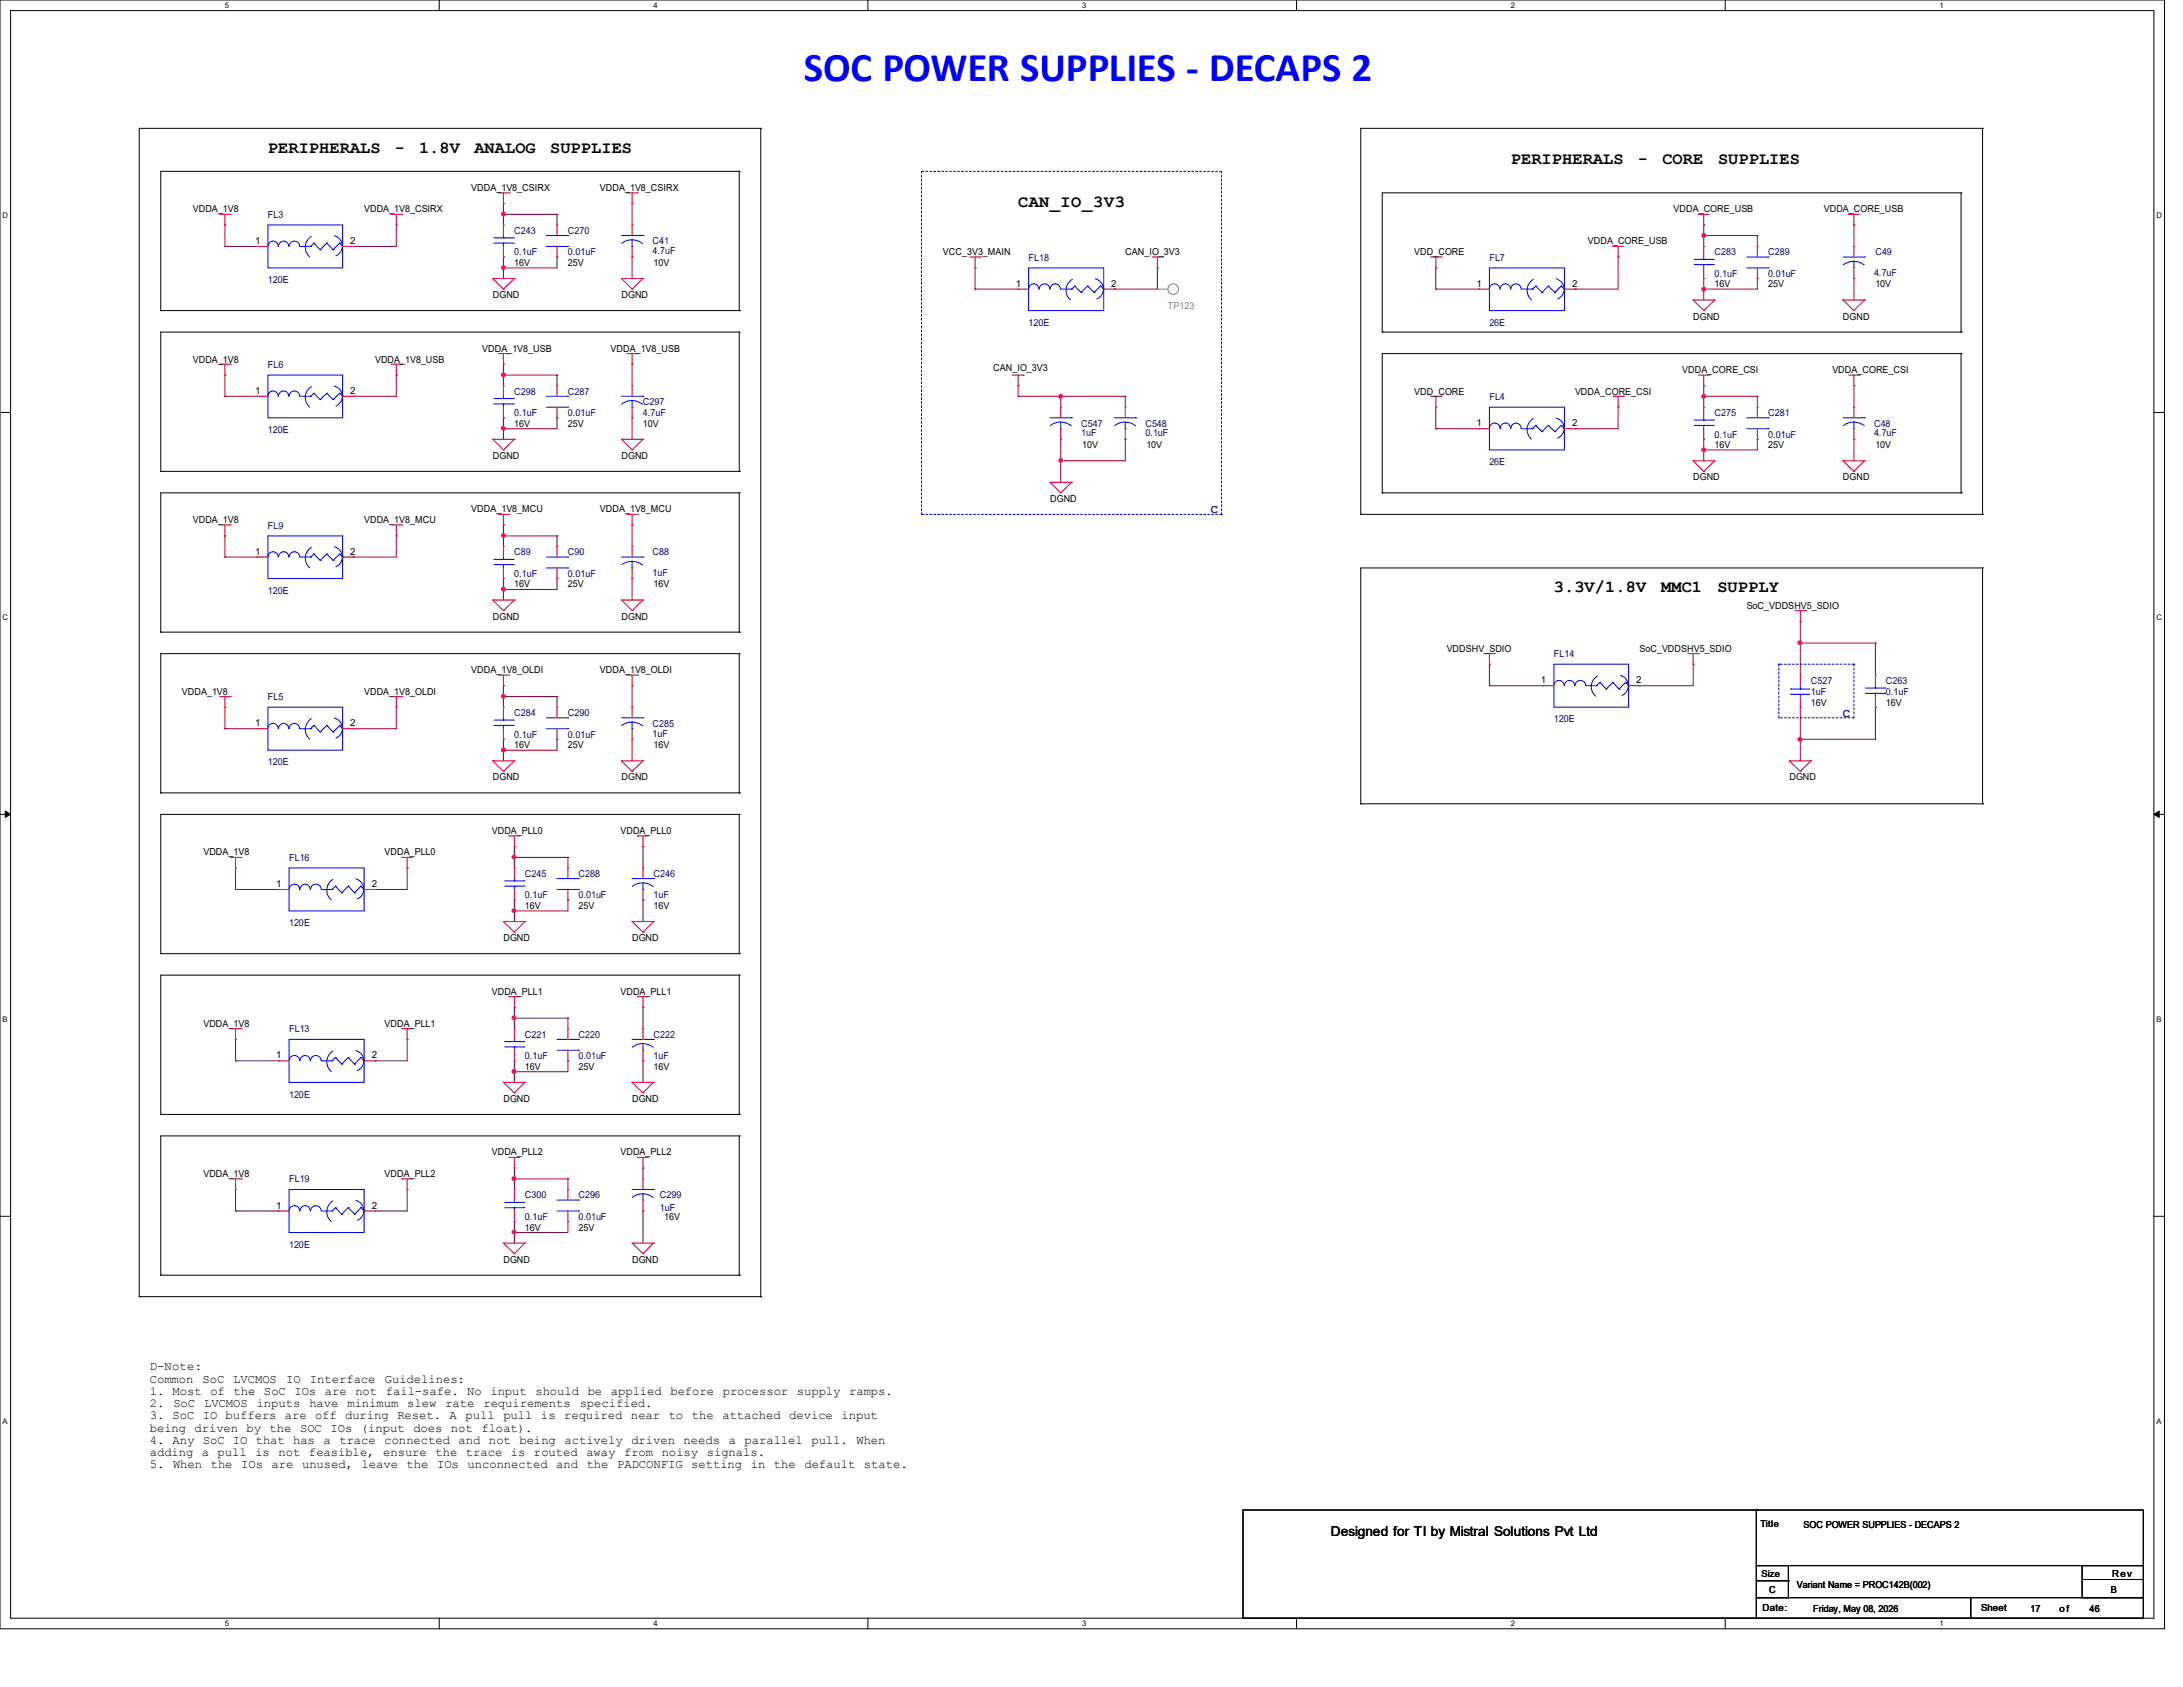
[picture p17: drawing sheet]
<svg xmlns="http://www.w3.org/2000/svg" width="279mm" height="216mm" viewBox="0 0 279 216" stroke-linecap="round" stroke-linejoin="round" font-family="sans-serif">
<defs><g id="words">
<text font-size="5.2" fill="#00f" x="102.9" y="10.4">SOC POWER SUPPLIES - DECAPS 2</text>
<g font-size="2.2">
<text x="34.3" y="19.6">PERIPHERALS</text>
<text x="50.5" y="19.6">-</text>
<text x="53.7" y="19.6">1.8V</text>
<text x="60.7" y="19.6">ANALOG</text>
<text x="70.4" y="19.6">SUPPLIES</text>
<text x="193.4" y="21">PERIPHERALS</text>
<text x="209.6" y="21">-</text>
<text x="212.8" y="21">CORE</text>
<text x="219.9" y="21">SUPPLIES</text>
<text x="130.3" y="26.5">CAN_IO_3V3</text>
<text x="198.9" y="75.8">3.3V/1.8V</text>
<text x="212.6" y="75.8">MMC1</text>
<text x="219.8" y="75.8">SUPPLY</text>
</g>
<text font-size="1.7" x="170.3" y="196.6">Designed for TI by Mistral Solutions Pvt Ltd</text>
<g font-size="1.6" fill="#0000a0">
<text x="155" y="65.7">C</text>
<text x="235.9" y="91.8">C</text>
</g>
<g font-size="1.6">
<text x="19.2" y="175.4">D-Note:</text>
<text x="19.2" y="177">Common</text>
<text x="19.2" y="178.5">1. Most</text>
<text x="25.9" y="177">SoC</text>
<text x="26.9" y="178.5">of</text>
<text x="29.8" y="177">LVCMOS</text>
<text x="29.9" y="178.5">the SoC IOs</text>
<text x="36.6" y="177">IO</text>
<text x="39.7" y="177">Interface</text>
<text x="41.6" y="178.5">are not fail-safe. No input should</text>
<text x="49.2" y="177">Guidelines:</text>
<text x="75.2" y="178.5">be</text>
<text x="78.2" y="178.5">applied</text>
<text x="85.8" y="178.5">before processor</text>
<text x="102" y="178.5">supply ramps.</text>
<text x="19.2" y="180.1">2.</text>
<text x="19.2" y="181.7">3. SoC IO buffers are off during</text>
<text x="19.2" y="183.2">being driven by the SOC</text>
<text x="19.2" y="184.8">4. Any SoC IO that has</text>
<text x="22.2" y="180.1">SoC</text>
<text x="26.1" y="180.1">LVCMOS</text>
<text x="32.9" y="180.1">inputs</text>
<text x="39.6" y="180.1">have</text>
<text x="41.4" y="184.8">a trace connected and not</text>
<text x="42.3" y="183.2">IOs (input</text>
<text x="44.5" y="180.1">minimum</text>
<text x="50.9" y="181.7">Reset. A</text>
<text x="52.1" y="180.1">slew</text>
<text x="52.9" y="183.2">does not float).</text>
<text x="57" y="180.1">rate</text>
<text x="59.6" y="181.7">pull pull is required near to</text>
<text x="61.9" y="180.1">requirements</text>
<text x="66.5" y="184.8">being</text>
<text x="72.3" y="184.8">actively</text>
<text x="74.2" y="180.1">specified.</text>
<text x="80.8" y="184.8">driven needs a parallel pull. When</text>
<text x="88.6" y="181.7">the attached device</text>
<text x="107.7" y="181.7">input</text>
<text x="19.2" y="186.4">adding a pull</text>
<text x="19.2" y="187.9">5.</text>
<text x="22.1" y="187.9">When the</text>
<text x="30.9" y="187.9">IOs are unused, leave the</text>
<text x="32.7" y="186.4">is</text>
<text x="35.7" y="186.4">not feasible,</text>
<text x="49" y="186.4">ensure the trace is routed</text>
<text x="55.9" y="187.9">IOs</text>
<text x="59.8" y="187.9">unconnected and</text>
<text x="75" y="186.4">away from noisy signals.</text>
<text x="75.1" y="187.9">the</text>
<text x="79" y="187.9">PADCONFIG setting in the default state.</text>
</g>
<g font-size="1.2">
<text x="24.7" y="27.2">VDDA_1V8</text>
<text x="46.6" y="27.2">VDDA_1V8_CSIRX</text>
<text x="60.3" y="24.4">VDDA_1V8_CSIRX</text>
<text x="76.8" y="24.4">VDDA_1V8_CSIRX</text>
<text x="214.2" y="27.2">VDDA_CORE_USB</text>
<text x="233.4" y="27.2">VDDA_CORE_USB</text>
<text x="32.6" y="31.2">1</text>
<text x="44.8" y="31.2">2</text>
<text x="65.8" y="34">16V</text>
<text x="72.7" y="34">25V</text>
<text x="83.6" y="34">10V</text>
<text x="120.7" y="32.7">VCC_3V3_MAIN</text>
<text x="144" y="32.7">CAN_IO_3V3</text>
<text x="181" y="32.7">VDD_CORE</text>
<text x="203.2" y="31.3">VDDA_CORE_USB</text>
<text x="63.1" y="38.1">DGND</text>
<text x="79.5" y="38.1">DGND</text>
<text x="130" y="36.7">1</text>
<text x="142.2" y="36.7">2</text>
<text x="189" y="36.7">1</text>
<text x="201.2" y="36.7">2</text>
<text x="216.7" y="40.9">DGND</text>
<text x="219.5" y="36.8">16V</text>
<text x="226.3" y="36.8">25V</text>
<text x="235.9" y="40.9">DGND</text>
<text x="240" y="36.8">10V</text>
<text x="24.7" y="46.4">VDDA_1V8</text>
<text x="48" y="46.4">VDDA_1V8_USB</text>
<text x="61.7" y="45">VDDA_1V8_USB</text>
<text x="78.1" y="45">VDDA_1V8_USB</text>
<text x="127.1" y="47.5">CAN_IO_3V3</text>
<text x="215.3" y="47.8">VDDA_CORE_CSI</text>
<text x="234.5" y="47.8">VDDA_CORE_CSI</text>
<text x="32.6" y="50.4">1</text>
<text x="44.8" y="50.4">2</text>
<text x="181" y="50.5">VDD_CORE</text>
<text x="201.6" y="50.5">VDDA_CORE_CSI</text>
<text x="63.1" y="58.7">DGND</text>
<text x="65.8" y="54.6">16V</text>
<text x="72.7" y="54.6">25V</text>
<text x="79.5" y="58.7">DGND</text>
<text x="82.3" y="54.6">10V</text>
<text x="138.5" y="57.4">10V</text>
<text x="146.7" y="57.4">10V</text>
<text x="189" y="54.6">1</text>
<text x="201.2" y="54.6">2</text>
<text x="219.5" y="57.4">16V</text>
<text x="226.3" y="57.4">25V</text>
<text x="240" y="57.4">10V</text>
<text x="60.3" y="65.6">VDDA_1V8_MCU</text>
<text x="76.8" y="65.6">VDDA_1V8_MCU</text>
<text x="134.4" y="64.2">DGND</text>
<text x="216.7" y="61.5">DGND</text>
<text x="235.9" y="61.5">DGND</text>
<text x="24.7" y="67">VDDA_1V8</text>
<text x="32.6" y="71">1</text>
<text x="44.8" y="71">2</text>
<text x="46.6" y="67">VDDA_1V8_MCU</text>
<text x="65.8" y="75.2">16V</text>
<text x="72.7" y="75.2">25V</text>
<text x="83.6" y="75.2">16V</text>
<text x="223.6" y="77.9">SoC_VDDSHV5_SDIO</text>
<text x="63.1" y="79.3">DGND</text>
<text x="79.5" y="79.3">DGND</text>
<text x="185.2" y="83.4">VDDSHV_SDIO</text>
<text x="209.8" y="83.4">SoC_VDDSHV5_SDIO</text>
<text x="23.3" y="88.9">VDDA_1V8</text>
<text x="46.6" y="88.9">VDDA_1V8_OLDI</text>
<text x="60.3" y="86.1">VDDA_1V8_OLDI</text>
<text x="76.8" y="86.1">VDDA_1V8_OLDI</text>
<text x="197.2" y="87.5">1</text>
<text x="209.4" y="87.5">2</text>
<text x="32.6" y="93">1</text>
<text x="44.8" y="93">2</text>
<text x="65.8" y="95.8">16V</text>
<text x="72.7" y="95.8">25V</text>
<text x="83.6" y="95.8">16V</text>
<text x="231.8" y="90.3">16V</text>
<text x="241.4" y="90.3">16V</text>
<text x="63.1" y="99.9">DGND</text>
<text x="79.5" y="99.9">DGND</text>
<text x="229" y="99.9">DGND</text>
<text x="62.9" y="106.7">VDDA_PLL0</text>
<text x="79.4" y="106.7">VDDA_PLL0</text>
<text x="26" y="109.5">VDDA_1V8</text>
<text x="35.3" y="113.5">1</text>
<text x="47.6" y="113.5">2</text>
<text x="49.2" y="109.5">VDDA_PLL0</text>
<text x="67.2" y="116.3">16V</text>
<text x="74" y="116.3">25V</text>
<text x="83.6" y="116.3">16V</text>
<text x="64.4" y="120.4">DGND</text>
<text x="80.9" y="120.4">DGND</text>
<text x="26" y="131.4">VDDA_1V8</text>
<text x="49.2" y="131.4">VDDA_PLL1</text>
<text x="62.9" y="127.3">VDDA_PLL1</text>
<text x="79.4" y="127.3">VDDA_PLL1</text>
<text x="35.3" y="135.5">1</text>
<text x="47.6" y="135.5">2</text>
<text x="67.2" y="136.9">16V</text>
<text x="74" y="136.9">25V</text>
<text x="83.6" y="136.9">16V</text>
<text x="64.4" y="141">DGND</text>
<text x="80.9" y="141">DGND</text>
<text x="62.9" y="147.9">VDDA_PLL2</text>
<text x="79.4" y="147.9">VDDA_PLL2</text>
<text x="26" y="150.6">VDDA_1V8</text>
<text x="35.3" y="154.7">1</text>
<text x="47.6" y="154.7">2</text>
<text x="49.2" y="150.6">VDDA_PLL2</text>
<text x="64.4" y="161.6">DGND</text>
<text x="67.2" y="157.5">16V</text>
<text x="74" y="157.5">25V</text>
<text x="80.9" y="161.6">DGND</text>
<text x="85" y="156.1">16V</text>
<text x="225.3" y="195.5">Title</text>
<text x="230.8" y="195.5">SOC POWER SUPPLIES - DECAPS 2</text>
<text x="225.5" y="201.8">Size</text>
<text x="226.4" y="203.8">C</text>
<text x="230" y="203.3">Variant Name = PROC142B(002)</text>
<text x="270.2" y="203.8">B</text>
<text x="270.3" y="201.8">Rev</text>
<text x="225.6" y="206.2">Date:</text>
<text x="232.1" y="206.3">Friday, May 08, 2026</text>
<text x="253.6" y="206.2">Sheet</text>
<text x="259.9" y="206.3">17</text>
<text x="263.6" y="206.3">of</text>
<text x="267.5" y="206.3">46</text>
</g>
<g font-size="1.2" fill="#000080">
<text x="34.3" y="27.9">FL3</text>
<text x="65.8" y="29.9">C243</text>
<text x="72.7" y="29.9">C270</text>
<text x="65.8" y="32.7">0.1uF</text>
<text x="72.7" y="32.7">0.01uF</text>
<text x="83.5" y="31.3">C41</text>
<text x="83.5" y="32.6">4.7uF</text>
<text x="131.7" y="33.4">FL18</text>
<text x="190.6" y="33.4">FL7</text>
<text x="219.5" y="32.7">C283</text>
<text x="219.5" y="35.4">0.1uF</text>
<text x="226.3" y="32.7">C289</text>
<text x="226.3" y="35.4">0.01uF</text>
<text x="239.9" y="35.3">4.7uF</text>
<text x="240" y="32.7">C49</text>
<text x="34.3" y="36.2">120E</text>
<text x="131.7" y="41.7">120E</text>
<text x="190.6" y="41.7">26E</text>
<text x="34.3" y="47.1">FL6</text>
<text x="65.8" y="50.5">C298</text>
<text x="65.8" y="53.3">0.1uF</text>
<text x="72.7" y="50.5">C287</text>
<text x="72.7" y="53.3">0.01uF</text>
<text x="82.3" y="51.9">C297</text>
<text x="82.3" y="53.3">4.7uF</text>
<text x="190.6" y="51.2">FL4</text>
<text x="219.5" y="53.3">C275</text>
<text x="226.3" y="53.3">C281</text>
<text x="34.3" y="55.5">120E</text>
<text x="138.4" y="54.6">C547</text>
<text x="138.4" y="55.8">1uF</text>
<text x="146.6" y="54.6">C548</text>
<text x="146.6" y="55.8">0.1uF</text>
<text x="190.6" y="59.6">26E</text>
<text x="219.5" y="56">0.1uF</text>
<text x="226.3" y="56">0.01uF</text>
<text x="239.9" y="54.6">C48</text>
<text x="239.9" y="55.8">4.7uF</text>
<text x="34.3" y="67.6">FL9</text>
<text x="65.8" y="71.1">C89</text>
<text x="72.7" y="71.1">C90</text>
<text x="83.5" y="71.1">C88</text>
<text x="34.3" y="76">120E</text>
<text x="65.8" y="73.8">0.1uF</text>
<text x="72.7" y="73.8">0.01uF</text>
<text x="83.5" y="73.7">1uF</text>
<text x="34.3" y="89.6">FL5</text>
<text x="198.9" y="84.1">FL14</text>
<text x="231.8" y="87.5">C527</text>
<text x="231.8" y="88.9">1uF</text>
<text x="241.4" y="87.5">C263</text>
<text x="241.4" y="88.9">0.1uF</text>
<text x="65.8" y="91.7">C284</text>
<text x="65.8" y="94.4">0.1uF</text>
<text x="72.7" y="91.7">C290</text>
<text x="72.7" y="94.4">0.01uF</text>
<text x="83.5" y="93">C285</text>
<text x="83.5" y="94.3">1uF</text>
<text x="198.9" y="92.5">120E</text>
<text x="34.3" y="98">120E</text>
<text x="37" y="110.2">FL16</text>
<text x="67.2" y="112.2">C245</text>
<text x="74" y="112.2">C288</text>
<text x="83.6" y="112.2">C246</text>
<text x="37" y="118.5">120E</text>
<text x="67.2" y="115">0.1uF</text>
<text x="74" y="115">0.01uF</text>
<text x="83.6" y="115">1uF</text>
<text x="37" y="132.1">FL13</text>
<text x="67.2" y="132.8">C221</text>
<text x="67.2" y="135.5">0.1uF</text>
<text x="74" y="132.8">C220</text>
<text x="74" y="135.5">0.01uF</text>
<text x="83.6" y="132.8">C222</text>
<text x="83.6" y="135.5">1uF</text>
<text x="37" y="140.5">120E</text>
<text x="37" y="151.3">FL19</text>
<text x="67.2" y="153.4">C300</text>
<text x="74" y="153.4">C296</text>
<text x="84.5" y="153.4">C299</text>
<text x="84.5" y="155">1uF</text>
<text x="37" y="159.7">120E</text>
<text x="67.2" y="156.1">0.1uF</text>
<text x="74" y="156.1">0.01uF</text>
</g>
<text font-size="1.2" fill="#808080" x="149.5" y="39.5">TP123</text>
<g font-size="1">
<text x="28.8" y="1">5</text>
<text x="83.7" y="1">4</text>
<text x="138.5" y="1">3</text>
<text x="193.4" y="1">2</text>
<text x="248.2" y="1">1</text>
<text x=".3" y="27.9">D</text>
<text x="276" y="27.9">D</text>
<text x=".3" y="79.4">C</text>
<text x="276" y="79.4">C</text>
<text x=".3" y="130.8">B</text>
<text x="276" y="130.8">B</text>
<text x=".3" y="182.2">A</text>
<text x="276" y="182.2">A</text>
<text x="28.8" y="208.1">5</text>
<text x="83.7" y="208.1">4</text>
<text x="138.5" y="208.1">3</text>
<text x="193.4" y="208.1">2</text>
<text x="248.2" y="208.1">1</text>
</g>
</g></defs>
<path d="M0 0h277v208.4h-277zM1.4 1.4h274.3v205.7h-274.3z" fill="none" stroke="#000" stroke-width=".13"/>
<g fill="#fff">
<path d="M28.8 .1h.5v1.1h-.5z"/>
<path d="M28.8 207.2h.5v1.1h-.5z"/>
</g>
<path d="M56.2 0v1.4M56.2 207.1v1.3" fill="none" stroke="#000" stroke-width=".13"/>
<g fill="#fff">
<path d="M83.7 .1h.5v1.1h-.5z"/>
<path d="M83.7 207.2h.5v1.1h-.5z"/>
</g>
<path d="M111.1 0v1.4M111.1 207.1v1.3" fill="none" stroke="#000" stroke-width=".13"/>
<g fill="#fff">
<path d="M138.5 .1h.6v1.1h-.6z"/>
<path d="M138.5 207.2h.6v1.1h-.6z"/>
</g>
<path d="M165.9 0v1.4M165.9 207.1v1.3" fill="none" stroke="#000" stroke-width=".13"/>
<g fill="#fff">
<path d="M193.4 .1h.5v1.1h-.5z"/>
<path d="M193.4 207.2h.5v1.1h-.5z"/>
</g>
<path d="M220.8 0v1.4M220.8 207.1v1.3" fill="none" stroke="#000" stroke-width=".13"/>
<g fill="#fff">
<path d="M248.2 .1h.6v1.1h-.6z"/>
<path d="M248.2 207.2h.6v1.1h-.6z"/>
<path d="M.3 27.1h.8v1.1h-.8z"/>
<path d="M276 27.1h.7v1.1h-.7z"/>
<path d="M.3 78.5h.8v1.1h-.8z"/>
<path d="M276 78.5h.7v1.1h-.7z"/>
</g>
<path d="M0 52.8h1.4M275.7 52.8h1.3" fill="none" stroke="#000" stroke-width=".13"/>
<g fill="#fff">
<path d="M.3 129.9h.7v1.1h-.7z"/>
<path d="M276 129.9h.6v1.1h-.6z"/>
</g>
<path d="M0 104.2h1.4M275.7 104.2h1.3" fill="none" stroke="#000" stroke-width=".13"/>
<path d="M.7 103.8l.7 .4-.7 .4zM275.7 104.2l.7-.4v.8z" fill="#000" stroke="#000" stroke-width=".13"/>
<g fill="#fff">
<path d="M.3 181.4h.7v1.1h-.7z"/>
<path d="M276 181.4h.6v1.1h-.6z"/>
</g>
<g fill="none" stroke="#000" stroke-width=".13">
<path d="M97.4 16.4h.1M97.4 16.4h-79.6v149.5M97.4 16.4v149.5M253.7 16.4h.1M253.7 16.4h-79.5v49.4M253.7 16.4v49.4M20.6 39.8h.1M20.6 39.8h74M94.6 21.9h.1M94.6 39.8h.1M94.6 21.9h-74v17.9M94.6 21.9v17.9"/>
<path d="M251 24.7h.1M251 24.7h-74.1v17.8M251 24.7v17.8M94.6 42.5h.1M94.6 42.5v17.8M94.6 42.5h-74v17.8M176.9 42.5h.1M176.9 42.5h74.1M251 42.5h.1M251 45.3h.1M251 45.3h-74.1v17.8M251 45.3v17.8"/>
<path d="M20.6 60.3h.1M20.6 60.3h74M94.6 60.3h.1M94.6 63.1h.1M94.6 63.1v17.8M94.6 63.1h-74v17.8M174.2 65.8h.1M174.2 65.8h79.5M176.9 63.1h.1M176.9 63.1h74.1M251 63.1h.1M253.7 65.8h.1"/>
<path d="M253.7 72.7h.1M253.7 72.7v30.2M253.7 72.7h-79.5v30.2M20.6 80.9h.1M20.6 80.9h74M94.6 80.9h.1M94.6 83.7h.1M94.6 83.7v17.8M94.6 83.7h-74v17.8M20.6 101.5h.1M20.6 101.5h74M94.6 101.5h.1"/>
<path d="M94.6 104.2h.1M94.6 104.2v17.8M94.6 104.2h-74v17.8M174.2 102.9h.1M174.2 102.9h79.5M253.7 102.9h.1M20.6 122h.1M20.6 122h74M94.6 122h.1M94.6 124.8h.1M94.6 124.8v17.8M94.6 124.8h-74v17.8"/>
<path d="M0 155.7h1.4M20.6 142.6h.1M20.6 142.6h74M94.6 142.6h.1M94.6 145.4h.1M94.6 145.4v17.8M94.6 145.4h-74v17.8M275.7 155.7h1.3M17.8 165.9h.1M17.8 165.9h79.6M20.6 163.2h.1M20.6 163.2h74"/>
<path d="M94.6 163.2h.1M97.4 165.9h.1M159.1 193.3h.1M159.1 193.3h65.8M159.1 193.3v13.8M224.8 193.3h49.5v7.1h-49.5zM159.1 207.1h.1M159.2 207.1h.1M159.2 207.1h65.8M224.8 200.4h4.1v4.1h-4.1zM224.8 204.5h27.4v2.6h-27.4zM224.8 202.3h4.1"/>
<path d="M228.9 202.3h.1M252.2 204.5h22.1v2.6h-22.1zM266.5 200.4h7.8v4.1h-7.8zM266.6 202.1h.1M266.6 202.1h7.7"/>
</g>
<g fill="none" stroke="#00f" stroke-width=".13" stroke-dasharray=".3 .3">
<path d="M117.9 21.9h.1M117.9 21.9v43.9M156.3 21.9h-38.4M156.3 21.9v43.9M117.9 65.8h.1M156.3 65.8h-38.4M156.3 65.8h.1M227.7 91.9v-6.9M227.7 85h.1M227.7 91.9h.1M237.3 85h-9.6M237.3 91.9v-6.9"/>
<path d="M237.3 85h.1M237.3 91.9h-9.6"/>
</g>
<g fill="none" stroke="#800040" stroke-width=".13">
<path d="M28.8 31.5h.1M28.8 28.8h.1M28.8 31.5h4.1M28.8 28.8v2.7M45.3 31.5h.1M50.7 28.8h.1M50.7 28.8v2.7h-5.4M64.4 32.9h.1M64.4 26h.1M64.4 27.4h.1M64.4 34.3h.1M64.4 26v2.8"/>
<path d="M64.4 32.9v2.7M64.4 27.4h6.9M71.3 27.4h.1M71.3 32.9h.1M71.3 27.4v1.4M71.3 32.9v1.4h-6.9M80.9 32.9h.1M80.9 26h.1M80.9 26v2.8M80.9 32.9v2.7M124.8 37h.1M124.8 34.3h.1"/>
<path d="M124.8 37h5.5M124.8 34.3v2.7M142.6 37h.1M148.1 34.3h.1M148.1 34.3v2.7h-5.5M183.8 37h.1M183.8 34.3h.1M183.8 34.3v2.7M183.8 37h5.5M201.6 37h.1M207.1 32.9h.1M207.1 32.9v4.1h-5.5"/>
<path d="M218.1 35.6h.1M218.1 30.1h.1M218.1 37h.1M218.1 28.8h.1M218.1 28.8v2.7M218.1 35.6v2.8M218.1 30.1h6.8M224.9 30.1h.1M224.9 35.6h.1M224.9 35.6v1.4h-6.8M224.9 30.1v1.4M237.3 35.6h.1"/>
<path d="M237.3 28.8h.1M237.3 28.8v2.7M237.3 35.6v2.8M28.8 50.7h.1M28.8 48h.1M28.8 48v2.7M28.8 50.7h4.1M45.3 50.7h.1M50.7 48h.1M50.7 48v2.7h-5.4M64.4 53.5h.1M64.4 46.6h.1"/>
<path d="M64.4 48h.1M64.4 54.9h.1M64.4 46.6v2.8M64.4 53.5v2.7M64.4 48h6.9M71.3 48h.1M71.3 53.5h.1M71.3 53.5v1.4h-6.9M71.3 48v1.4M80.9 53.5h.1M80.9 46.6h.1M80.9 46.6v2.8"/>
<path d="M80.9 53.5v2.7M130.3 49.4h.1M130.3 50.7h.1M130.3 50.7h13.7M130.3 49.4v1.3M135.8 59h.1M135.8 50.7h.1M135.8 56.2h.1M135.8 50.7v1.4M135.8 56.2v5.5M144 50.7h.1M144 56.2h.1"/>
<path d="M144 50.7v1.4M144 56.2v2.8h-8.2M183.8 54.9h.1M183.8 52.1h.1M183.8 54.9h5.5M183.8 52.1v2.8M201.6 54.9h.1M207.1 52.1h.1M207.1 52.1v2.8h-5.5M218.1 56.2h.1M218.1 49.4h.1M218.1 50.7h.1"/>
<path d="M218.1 57.6h.1M218.1 50.7h6.8M218.1 49.4v2.7M218.1 56.2v2.8M224.9 50.7h.1M224.9 56.2h.1M224.9 50.7v1.4M224.9 56.2v1.4h-6.8M237.3 56.2h.1M237.3 49.4h.1M237.3 49.4v2.7M237.3 56.2v2.8"/>
<path d="M28.8 71.3h.1M28.8 68.6h.1M28.8 68.6v2.7M28.8 71.3h4.1M45.3 71.3h.1M50.7 68.6h.1M50.7 68.6v2.7h-5.4M64.4 74h.1M64.4 67.2h.1M64.4 68.6h.1M64.4 75.4h.1M64.4 67.2v2.7"/>
<path d="M64.4 74v2.8M64.4 68.6h6.9M71.3 68.6h.1M71.3 74h.1M71.3 68.6v1.3M71.3 74v1.4h-6.9M80.9 74h.1M80.9 67.2h.1M80.9 67.2v2.7M80.9 74v2.8M230.4 79.5h.1M230.4 79.5v6.9"/>
<path d="M28.8 90.5h.1M28.8 93.3h.1M28.8 90.5v2.8M28.8 93.3h4.1M45.3 93.3h.1M50.7 90.5h.1M50.7 90.5v2.8h-5.4M64.4 96h.1M64.4 89.2h.1M64.4 94.6h.1M64.4 87.8h.1M64.4 87.8v2.7"/>
<path d="M64.4 94.6v2.8M64.4 89.2h6.9M71.3 89.2h.1M71.3 94.6h.1M71.3 89.2v1.3M71.3 94.6v1.4h-6.9M80.9 87.8h.1M80.9 94.6h.1M80.9 87.8v2.7M80.9 94.6v2.8M190.6 85h.1M190.6 87.8h.1"/>
<path d="M190.6 85v2.8M190.6 87.8h6.9M209.8 87.8h.1M216.7 85h.1M216.7 85v2.8h-6.9M230.4 90.5h.1M230.4 82.3h.1M230.4 94.6h.1M230.4 90.5v6.9M230.4 82.3h9.6M240 82.3h.1M240 90.5h.1"/>
<path d="M240 82.3v4.1M240 90.5v4.1h-9.6M30.1 111.1h.1M30.1 113.8h.1M30.1 113.8h5.5M30.1 111.1v2.7M48 113.8h.1M52.1 111.1h.1M52.1 111.1v2.7h-4.1M65.8 115.2h.1M65.8 108.3h.1M65.8 109.7h.1"/>
<path d="M65.8 116.6h.1M65.8 108.3v2.8M65.8 115.2v2.7M65.8 109.7h6.9M72.7 109.7h.1M72.7 115.2h.1M72.7 109.7v1.4M72.7 115.2v1.4h-6.9M82.3 115.2h.1M82.3 108.3h.1M82.3 108.3v2.8M82.3 115.2v2.7"/>
<path d="M30.1 135.8h.1M30.1 133h.1M30.1 133v2.8M30.1 135.8h5.5M48 135.8h.1M52.1 133h.1M52.1 133v2.8h-4.1M65.8 135.8h.1M65.8 128.9h.1M65.8 130.3h.1M65.8 137.2h.1M65.8 128.9v2.8"/>
<path d="M65.8 135.8v2.7M65.8 130.3h6.9M72.7 130.3h.1M72.7 135.8h.1M72.7 130.3v1.4M72.7 135.8v1.4h-6.9M82.3 135.8h.1M82.3 128.9h.1M82.3 128.9v2.8M82.3 135.8v2.7M30.1 152.2h.1M30.1 155h.1"/>
<path d="M30.1 152.2v2.8M30.1 155h5.5M48 155h.1M52.1 152.2h.1M52.1 152.2v2.8h-4.1M65.8 156.3h.1M65.8 149.5h.1M65.8 150.9h.1M65.8 157.7h.1M65.8 149.5v2.7M65.8 156.3v2.8M65.8 150.9h6.9"/>
<path d="M72.7 150.9h.1M72.7 156.3h.1M72.7 150.9v1.3M72.7 156.3v1.4h-6.9M82.3 155h.1M82.3 149.5h.1M82.3 149.5v1.4M82.3 155v4.1"/>
</g>
<g fill="#f0f" stroke="#f0f" stroke-width=".13">
<circle cx="218.1" cy="37" r=".25"/>
<circle cx="64.4" cy="27.4" r=".25"/>
<circle cx="64.4" cy="34.2" r=".25"/>
<circle cx="64.4" cy="48" r=".25"/>
<circle cx="64.4" cy="54.8" r=".25"/>
<circle cx="64.4" cy="68.5" r=".25"/>
<circle cx="64.4" cy="75.4" r=".25"/>
<circle cx="65.8" cy="109.7" r=".25"/>
<circle cx="65.8" cy="116.5" r=".25"/>
<circle cx="65.8" cy="130.3" r=".25"/>
<circle cx="65.8" cy="137.1" r=".25"/>
<circle cx="65.8" cy="150.8" r=".25"/>
<circle cx="65.8" cy="157.7" r=".25"/>
<circle cx="218.1" cy="30.1" r=".25"/>
<circle cx="230.4" cy="94.6" r=".25"/>
<circle cx="64.4" cy="96" r=".25"/>
<circle cx="64.4" cy="89.1" r=".25"/>
<circle cx="218.1" cy="50.7" r=".25"/>
<circle cx="218.1" cy="57.6" r=".25"/>
<circle cx="135.8" cy="50.7" r=".25"/>
<circle cx="135.8" cy="58.9" r=".25"/>
<circle cx="230.4" cy="82.3" r=".25"/>
</g>
<g fill="none" stroke="#f00" stroke-width=".13">
<path d="M28.1 27.4h1.4M28.8 28.8h.1M28.8 27.4v1.4M29.5 27.4h.1M32.9 31.5h.1M32.9 31.5h1.4M43.9 31.5h1.4M45.3 31.5h.1M50 27.4h1.4M50.7 28.8h.1M50.7 27.4v1.4M51.4 27.4h.1"/>
<path d="M63.1 35.6h.1M63.1 35.6h2.7M63.1 35.6l1.3 1.4M63.8 24.7h1.4M64.4 37h.1M64.4 26h.1M64.4 28.8h.1M64.4 32.9h.1M64.4 24.7v1.3M64.4 28.8v1.3M64.4 31.5v1.4M65.2 24.7h.1"/>
<path d="M65.8 35.6h.1M65.8 35.6l-1.4 1.4M71.3 28.8h.1M71.3 32.9h.1M71.3 28.8v1.3M71.3 31.5v1.4M79.5 35.6h.1M79.5 35.6h2.8M79.5 35.6l1.4 1.4M80.2 24.7h1.4M80.9 26h.1M80.9 37h.1"/>
<path d="M80.9 28.8h.1M80.9 32.9h.1M80.9 24.7v1.3M80.9 28.8v1.3M80.9 31.5v1.4M81.6 24.7h.1M82.3 35.6h.1M82.3 35.6l-1.4 1.4M124.1 32.9h1.4M124.8 34.3h.1M124.8 32.9v1.4M125.5 32.9h.1"/>
<path d="M130.3 37h.1M130.3 37h1.4M141.3 37h1.3M142.6 37h.1M147.4 32.9h1.4M148.1 34.3h.1M148.1 32.9v1.4M148.8 32.9h.1M183.1 32.9h1.3M183.8 34.3h.1M183.8 32.9v1.4M184.4 32.9h.1"/>
<path d="M189.3 37h.1M189.3 37h1.3M200.2 37h1.4M201.6 37h.1M206.4 31.5h.1M206.4 31.5h1.4M207.1 32.9h.1M207.1 31.5v1.4M216.7 38.4h.1M216.7 38.4h2.8M216.7 38.4l1.4 1.4M217.4 27.4h.1"/>
<path d="M217.4 27.4h1.3M218.1 39.8h.1M218.1 28.8h.1M218.1 31.5h.1M218.1 35.6h.1M218.1 27.4v1.4M218.1 31.5v1.4M218.1 34.3v1.3M219.5 38.4h.1M219.5 38.4l-1.4 1.4M224.9 31.5h.1M224.9 35.6h.1"/>
<path d="M224.9 31.5v1.4M224.9 34.3v1.3M235.9 38.4h.1M235.9 38.4h2.7M235.9 38.4l1.4 1.4M236.6 27.4h.1M236.6 27.4h1.4M237.3 39.8h.1M237.3 28.8h.1M237.3 31.5h.1M237.3 35.6h.1M237.3 27.4v1.4"/>
<path d="M237.3 31.5v1.4M237.3 34.3v1.3M238.6 38.4h.1M238.6 38.4l-1.3 1.4M28.1 46.6h1.4M28.8 48h.1M28.8 46.6v1.4M29.5 46.6h.1M32.9 50.7h.1M32.9 50.7h1.4M43.9 50.7h1.4M45.3 50.7h.1"/>
<path d="M50 46.6h1.4M50.7 48h.1M50.7 46.6v1.4M51.4 46.6h.1M63.1 56.2h.1M63.1 56.2h2.7M63.1 56.2l1.3 1.4M63.8 45.3h1.4M64.4 46.6h.1M64.4 57.6h.1M64.4 49.4h.1M64.4 53.5h.1"/>
<path d="M64.4 45.3v1.3M64.4 49.4v1.3M64.4 52.1v1.4M65.2 45.3h.1M65.8 56.2h.1M65.8 56.2l-1.4 1.4M71.3 49.4h.1M71.3 53.5h.1M71.3 49.4v1.3M71.3 52.1v1.4M79.5 56.2h.1M79.5 56.2h2.8"/>
<path d="M79.5 56.2l1.4 1.4M80.2 45.3h1.4M80.9 46.6h.1M80.9 57.6h.1M80.9 49.4h.1M80.9 53.5h.1M80.9 45.3v1.3M80.9 49.4v1.3M80.9 52.1v1.4M81.6 45.3h.1M82.3 56.2h.1M82.3 56.2l-1.4 1.4"/>
<path d="M129.6 48h1.4M130.3 49.4h.1M130.3 48v1.4M131 48h.1M135.8 52.1h.1M135.8 56.2h.1M135.8 52.1v1.4M135.8 54.9v1.3M144 52.1h.1M144 56.2h.1M144 52.1v1.4M144 54.9v1.3"/>
<path d="M183.1 50.7h1.3M183.8 52.1h.1M183.8 50.7v1.4M184.4 50.7h.1M189.3 54.9h.1M189.3 54.9h1.3M200.2 54.9h1.4M201.6 54.9h.1M206.4 50.7h1.4M207.1 52.1h.1M207.1 50.7v1.4M207.8 50.7h.1"/>
<path d="M216.7 59h.1M216.7 59h2.8M216.7 59l1.4 1.3M217.4 48h1.3M218.1 49.4h.1M218.1 52.1h.1M218.1 56.2h.1M218.1 48v1.4M218.1 52.1v1.4M218.1 54.9v1.3M218.7 48h.1M219.5 59h.1"/>
<path d="M219.5 59l-1.4 1.3M224.9 52.1h.1M224.9 56.2h.1M224.9 52.1v1.4M224.9 54.9v1.3M235.9 59h.1M235.9 59h2.7M235.9 59l1.4 1.3M236.6 48h1.4M237.3 49.4h.1M237.3 52.1h.1M237.3 56.2h.1"/>
<path d="M237.3 48v1.4M237.3 52.1v1.4M237.3 54.9v1.3M238 48h.1M238.6 59h.1M238.6 59l-1.3 1.3M28.1 67.2h1.4M28.8 68.6h.1M28.8 67.2v1.4M29.5 67.2h.1M32.9 71.3h.1M32.9 71.3h1.4"/>
<path d="M43.9 71.3h1.4M45.3 71.3h.1M50 67.2h1.4M50.7 68.6h.1M50.7 67.2v1.4M51.4 67.2h.1M63.1 76.8h.1M63.1 76.8h2.7M63.1 76.8l1.3 1.3M63.8 65.8h1.4M64.4 78.1h.1M64.4 67.2h.1"/>
<path d="M64.4 69.9h.1M64.4 74h.1M64.4 65.8v1.4M64.4 69.9v1.4M64.4 72.7v1.3M65.2 65.8h.1M65.8 76.8h.1M65.8 76.8l-1.4 1.3M71.3 69.9h.1M71.3 74h.1M71.3 69.9v1.4M71.3 72.7v1.3"/>
<path d="M79.5 76.8h.1M79.5 76.8h2.8M79.5 76.8l1.4 1.3M80.2 65.8h1.4M80.9 78.1h.1M80.9 67.2h.1M80.9 69.9h.1M80.9 74h.1M80.9 65.8v1.4M80.9 69.9v1.4M80.9 72.7v1.3M81.6 65.8h.1"/>
<path d="M82.3 76.8h.1M82.3 76.8l-1.4 1.3M134.4 61.7h.1M134.4 61.7h2.8M134.4 61.7l1.4 1.4M135.8 63.1h.1M137.2 61.7h.1M137.2 61.7l-1.4 1.4M218.1 60.3h.1M229.7 78.1h1.4M230.4 79.5h.1M230.4 78.1v1.4"/>
<path d="M231.1 78.1h.1M237.3 60.3h.1M28.1 89.2h1.4M28.8 90.5h.1M28.8 89.2v1.3M29.5 89.2h.1M32.9 93.3h.1M32.9 93.3h1.4M43.9 93.3h1.4M45.3 93.3h.1M50 89.2h1.4M50.7 90.5h.1"/>
<path d="M50.7 89.2v1.3M51.4 89.2h.1M63.1 97.4h.1M63.1 97.4h2.7M63.1 97.4l1.3 1.3M63.8 86.4h1.4M64.4 98.7h.1M64.4 87.8h.1M64.4 90.5h.1M64.4 94.6h.1M64.4 86.4v1.4M64.4 90.5v1.4"/>
<path d="M64.4 93.3v1.3M65.2 86.4h.1M65.8 97.4h.1M65.8 97.4l-1.4 1.3M71.3 90.5h.1M71.3 94.6h.1M71.3 90.5v1.4M71.3 93.3v1.3M79.5 97.4h.1M79.5 97.4h2.8M79.5 97.4l1.4 1.3M80.2 86.4h1.4"/>
<path d="M80.9 98.7h.1M80.9 87.8h.1M80.9 90.5h.1M80.9 94.6h.1M80.9 86.4v1.4M80.9 90.5v1.4M80.9 93.3v1.3M81.6 86.4h.1M82.3 97.4h.1M82.3 97.4l-1.4 1.3M189.9 83.7h1.4M190.6 85h.1"/>
<path d="M190.6 83.7v1.3M191.3 83.7h.1M197.5 87.8h.1M197.5 87.8h1.4M208.4 87.8h1.4M209.8 87.8h.1M216 83.7h1.4M216.7 85h.1M216.7 83.7v1.3M217.4 83.7h.1M229 97.4h.1M229 97.4h2.8"/>
<path d="M229 97.4l1.4 1.3M230.4 98.7h.1M230.4 90.5h.1M230.4 86.4h.1M230.4 86.4v1.4M230.4 89.2v1.3M231.8 97.4h.1M231.8 97.4l-1.4 1.3M240 86.4h.1M240 90.5h.1M240 86.4v1.4M240 89.2v1.3"/>
<path d="M29.5 109.7h1.4M30.1 111.1h.1M30.1 109.7v1.4M30.9 109.7h.1M35.6 113.8h.1M35.6 113.8h1.4M46.6 113.8h1.4M48 113.8h.1M51.4 109.7h.1M51.4 109.7h1.4M52.1 111.1h.1M52.1 109.7v1.4"/>
<path d="M64.4 117.9h.1M64.4 117.9h2.8M64.4 117.9l1.4 1.4M65.2 107h.1M65.2 107h1.3M65.8 119.3h.1M65.8 108.3h.1M65.8 111.1h.1M65.8 115.2h.1M65.8 107v1.3M65.8 111.1v1.3M65.8 113.8v1.4"/>
<path d="M67.2 117.9h.1M67.2 117.9l-1.4 1.4M72.7 111.1h.1M72.7 115.2h.1M72.7 111.1v1.3M72.7 113.8v1.4M80.9 117.9h.1M80.9 117.9h2.8M80.9 117.9l1.4 1.4M81.6 107h.1M81.6 107h1.4M82.3 119.3h.1"/>
<path d="M82.3 108.3h.1M82.3 111.1h.1M82.3 115.2h.1M82.3 107v1.3M82.3 111.1v1.3M82.3 113.8v1.4M83.7 117.9h.1M83.7 117.9l-1.4 1.4M29.5 131.7h1.4M30.1 133h.1M30.1 131.7v1.3M30.9 131.7h.1"/>
<path d="M35.6 135.8h.1M35.6 135.8h1.4M46.6 135.8h1.4M48 135.8h.1M51.4 131.7h.1M51.4 131.7h1.4M52.1 133h.1M52.1 131.7v1.3M64.4 138.5h.1M64.4 138.5h2.8M64.4 138.5l1.4 1.4M65.2 127.6h.1"/>
<path d="M65.2 127.6h1.3M65.8 139.9h.1M65.8 128.9h.1M65.8 131.7h.1M65.8 135.8h.1M65.8 127.6v1.3M65.8 131.7v1.3M65.8 134.4v1.4M67.2 138.5h.1M67.2 138.5l-1.4 1.4M72.7 131.7h.1M72.7 135.8h.1"/>
<path d="M72.7 131.7v1.3M72.7 134.4v1.4M80.9 138.5h.1M80.9 138.5h2.8M80.9 138.5l1.4 1.4M81.6 127.6h.1M81.6 127.6h1.4M82.3 139.9h.1M82.3 128.9h.1M82.3 131.7h.1M82.3 135.8h.1M82.3 127.6v1.3"/>
<path d="M82.3 131.7v1.3M82.3 134.4v1.4M83.7 138.5h.1M83.7 138.5l-1.4 1.4M29.5 150.9h1.4M30.1 152.2h.1M30.1 150.9v1.3M30.9 150.9h.1M35.6 155h.1M35.6 155h1.4M46.6 155h1.4M48 155h.1"/>
<path d="M51.4 150.9h.1M51.4 150.9h1.4M52.1 152.2h.1M52.1 150.9v1.3M64.4 159.1h.1M64.4 159.1h2.8M64.4 159.1l1.4 1.3M65.2 148.1h.1M65.2 148.1h1.3M65.8 149.5h.1M65.8 152.2h.1M65.8 156.3h.1"/>
<path d="M65.8 148.1v1.4M65.8 152.2v1.4M65.8 155v1.3M67.2 159.1h.1M67.2 159.1l-1.4 1.3M72.7 152.2h.1M72.7 156.3h.1M72.7 152.2v1.4M72.7 155v1.3M80.9 159.1h.1M80.9 159.1h2.8M80.9 159.1l1.4 1.3"/>
<path d="M81.6 148.1h.1M81.6 148.1h1.4M82.3 149.5h.1M82.3 150.9h.1M82.3 155h.1M82.3 148.1v1.4M82.3 150.9v1.3M82.3 153.6v1.4M83.7 159.1h.1M83.7 159.1l-1.4 1.3M65.8 160.4h.1M82.3 160.4h.1"/>
</g>
<g fill="none" stroke="#00f" stroke-width=".13">
<path d="M34.3 31.5a.66 .66 0 0 1 .6-.6 .66 .66 0 0 1 .7 .6M34.3 28.8h9.6v5.5h-9.6zM35.6 31.5a.66 .66 0 0 1 .7-.6 .66 .66 0 0 1 .7 .6M37 31.5a.68 .68 0 0 1 .7-.6 .68 .68 0 0 1 .7 .6M38.4 31.5h1.4M39.8 31.5h.1M39.8 30.3a1.63 1.63 0 0 0-.2 2.6M40.2 31.1h.1M40.2 31.1l.8 .9M40.2 31.1l-.4 .4M41 32h.1M41.8 31.1h.1"/>
<path d="M41.8 31.1l-.8 .9M41.8 31.1l.8 .9M42.6 32h.1M42.8 30.2a1.36 1.36 0 0 1 1 1.2 1.36 1.36 0 0 1-.8 1.3M43.5 31.1h.1M43.5 31.1l-.9 .9M43.5 31.1l.4 .4M43.9 31.5h.1M63.2 31.1h2.5M63.2 30.4h2.5M64.4 30.4h.1M64.4 31.1h.1"/>
<path d="M64.4 30.1v.3M64.4 31.1v.4M65.7 31.1h.1M65.7 30.4h.1M69.9 30.1h2.8M69.9 31.5h2.8M72.7 30.1h.1M72.7 31.5h.1M79.5 30.1h2.8M80.9 31.5h.1M80.9 30.7a2.17 2.17 0 0 1 1.3 .5M80.9 30.7a2.17 2.17 0 0 0-1.3 .4"/>
<path d="M80.9 30.7v.8M82.3 30.1h.1M131.7 34.3h9.6v5.5h-9.6zM131.7 37a.66 .66 0 0 1 .6-.7 .66 .66 0 0 1 .7 .7M133 37a.68 .68 0 0 1 .7-.7 .68 .68 0 0 1 .7 .7M134.4 37a.66 .66 0 0 1 .7-.7 .66 .66 0 0 1 .6 .7M135.8 37h1.4M137.2 37h.1M137.3 35.7a1.63 1.63 0 0 0-.3 2.7M137.5 36.6h.1M137.5 36.6l.9 .8M137.5 36.6l-.3 .4"/>
<path d="M138.4 37.4h.1M139.2 36.6h.1M139.2 36.6l-.8 .8M139.2 36.6l.8 .8M140 37.4h.1M140.2 35.7a1.35 1.35 0 0 1 1 1.2 1.35 1.35 0 0 1-.8 1.4M140.8 36.6h.1M140.8 36.6l-.8 .8M140.8 36.6l.5 .4M141.3 37h.1M190.6 34.3h9.6v5.5h-9.6zM190.6 37a.68 .68 0 0 1 .7-.7 .68 .68 0 0 1 .7 .7"/>
<path d="M192 37a.66 .66 0 0 1 .7-.7 .66 .66 0 0 1 .6 .7M193.4 37a.66 .66 0 0 1 .6-.7 .66 .66 0 0 1 .7 .7M194.7 37h1.4M196.1 37h.1M196.2 35.7a1.64 1.64 0 0 0-.2 2.7M196.6 36.6h.1M196.6 36.6l.8 .8M196.6 36.6l-.5 .4M197.4 37.4h.1M198.2 36.6h.1M198.2 36.6l-.8 .8M198.2 36.6l.8 .8"/>
<path d="M199 37.4h.1M199.2 35.7a1.35 1.35 0 0 1 1 1.2 1.35 1.35 0 0 1-.8 1.3M199.8 36.6h.1M199.8 36.6l-.8 .8M199.8 36.6l.4 .4M200.2 37h.1M216.8 33.9h2.5M216.8 33.2h2.5M218.1 33.2h.1M218.1 33.9h.1M218.1 32.9v.3M218.1 33.9v.4"/>
<path d="M219.3 33.9h.1M219.3 33.2h.1M223.6 32.9h2.7M223.6 34.3h2.7M226.3 32.9h.1M226.3 34.3h.1M235.9 32.9h2.7M237.3 34.3h.1M237.3 33.4a2.18 2.18 0 0 1 1.3 .5M237.3 33.4a2.19 2.19 0 0 0-1.4 .5M237.3 33.4v.9M238.6 32.9h.1"/>
<path d="M34.3 48h9.6v5.5h-9.6zM34.3 50.7a.66 .66 0 0 1 .6-.7 .66 .66 0 0 1 .7 .7M35.6 50.7a.66 .66 0 0 1 .7-.7 .66 .66 0 0 1 .7 .7M37 50.7a.68 .68 0 0 1 .7-.7 .68 .68 0 0 1 .7 .7M38.4 50.7h1.4M39.8 50.7h.1M39.9 49.5a1.63 1.63 0 0 0-.3 2.6M40.2 50.3h.1M40.2 50.3l.8 .8M40.2 50.3l-.4 .4M41 51.1h.1M41.8 50.3h.1"/>
<path d="M41.8 50.3l-.8 .8M41.8 50.3l.8 .8M42.6 51.1h.1M42.8 49.4a1.36 1.36 0 0 1 1 1.2 1.36 1.36 0 0 1-.8 1.4M43.5 50.3h.1M43.5 50.3l-.9 .8M43.5 50.3l.4 .4M43.9 50.7h.1M63.2 51.7h2.5M63.2 51h2.5M64.4 51h.1M64.4 51.7h.1"/>
<path d="M64.4 50.7v.3M64.4 51.7v.4M65.7 51.7h.1M65.7 51h.1M69.9 50.7h2.8M69.9 52.1h2.8M72.7 50.7h.1M72.7 52.1h.1M79.5 50.7h2.8M80.9 52.1h.1M80.9 51.3a2.17 2.17 0 0 1 1.3 .4M80.9 51.3a2.17 2.17 0 0 0-1.3 .4"/>
<path d="M80.9 51.3v.8M82.3 50.7h.1M134.4 53.5h2.8M135.8 54.9h.1M135.8 54a2.17 2.17 0 0 1 1.3 .5M135.8 54h-.1a2.17 2.17 0 0 0-1.3 .5M135.8 54v.9M137.2 53.5h.1M142.6 53.5h2.8M144 54.9h.1M144 54a2.14 2.14 0 0 1 1.3 .5M144 54a2.13 2.13 0 0 0-1.3 .5"/>
<path d="M144 54v.9M145.4 53.5h.1M190.6 52.1h9.6v5.5h-9.6zM192 54.9a.68 .68 0 0 0-.7-.8 .68 .68 0 0 0-.7 .8M193.3 54.9a.66 .66 0 0 0-.6-.8 .66 .66 0 0 0-.7 .8M194.7 54.9a.66 .66 0 0 0-.7-.8 .66 .66 0 0 0-.6 .8M194.7 54.9h1.4M196.1 54.9h.1M196.2 53.6a1.64 1.64 0 0 0-.2 2.6M196.6 54.4h.1M196.6 54.4l.8 .8M196.6 54.4l-.5 .5"/>
<path d="M197.4 55.2h.1M198.2 54.4h.1M198.2 54.4l-.8 .8M198.2 54.4l.8 .8M199 55.2h.1M199.2 53.5a1.35 1.35 0 0 1 1 1.2 1.35 1.35 0 0 1-.8 1.4M199.8 54.4h.1M199.8 54.4l-.8 .8M199.8 54.4l.4 .5M200.2 54.9h.1M216.8 54.4h2.5M216.8 53.8h2.5"/>
<path d="M218.1 53.8h.1M218.1 54.4h.1M218.1 53.5v.3M218.1 54.4v.5M219.3 54.4h.1M219.3 53.8h.1M223.6 53.5h2.7M223.6 54.9h2.7M226.3 53.5h.1M226.3 54.9h.1M235.9 53.5h2.7M237.3 54.9h.1"/>
<path d="M237.3 54a2.18 2.18 0 0 1 1.3 .5M237.3 54a2.19 2.19 0 0 0-1.4 .5M237.3 54v.9M238.6 53.5h.1M34.3 68.6h9.6v5.4h-9.6zM34.3 71.3a.66 .66 0 0 1 .6-.7 .66 .66 0 0 1 .7 .7M35.6 71.3a.66 .66 0 0 1 .7-.7 .66 .66 0 0 1 .7 .7M37 71.3a.68 .68 0 0 1 .7-.7 .68 .68 0 0 1 .7 .7M38.4 71.3h1.4M39.8 71.3h.1M39.9 70a1.63 1.63 0 0 0-.3 2.7M40.2 70.9h.1"/>
<path d="M40.2 70.9l.8 .8M40.2 70.9l-.4 .4M41 71.7h.1M41.8 70.9h.1M41.8 70.9l-.8 .8M41.8 70.9l.8 .8M42.6 71.7h.1M42.8 70a1.36 1.36 0 0 1 1 1.2 1.36 1.36 0 0 1-.8 1.3M43.5 70.9h.1M43.5 70.9l-.9 .8M43.5 70.9l.4 .4M43.9 71.3h.1"/>
<path d="M63.2 72.3h2.5M63.2 71.6h2.5M64.4 71.6h.1M64.4 72.3h.1M64.4 71.3v.3M64.4 72.3v.4M65.7 72.3h.1M65.7 71.6h.1M69.9 71.3h2.8M69.9 72.7h2.8M72.7 71.3h.1M72.7 72.7h.1"/>
<path d="M79.5 71.3h2.8M80.9 72.7h.1M80.9 71.8a2.17 2.17 0 0 1 1.3 .5M80.9 71.8a2.17 2.17 0 0 0-1.3 .5M80.9 71.8v.9M82.3 71.3h.1M34.3 93.3a.66 .66 0 0 1 .6-.7 .66 .66 0 0 1 .7 .7M34.3 90.5h9.6v5.5h-9.6zM35.6 93.3a.66 .66 0 0 1 .7-.7 .66 .66 0 0 1 .7 .7M38.4 93.3a.68 .68 0 0 0-.7-.7 .68 .68 0 0 0-.7 .7M38.4 93.3h1.4M39.8 93.3h.1"/>
<path d="M39.8 92a1.63 1.63 0 0 0-.2 2.6M40.2 92.8h.1M40.2 92.8l.8 .9M40.2 92.8l-.4 .5M41 93.7h.1M41.8 92.8h.1M41.8 92.8l-.8 .9M41.8 92.8l.8 .9M42.6 93.7h.1M42.8 91.9a1.36 1.36 0 0 1 1 1.2 1.36 1.36 0 0 1-.8 1.4M43.5 92.8h.1M43.5 92.8l-.9 .9"/>
<path d="M43.5 92.8l.4 .5M43.9 93.3h.1M63.2 92.8h2.5M63.2 92.2h2.5M64.4 92.2h.1M64.4 92.8h.1M64.4 91.9v.3M64.4 92.8v.5M65.7 92.8h.1M65.7 92.2h.1M69.9 93.3h2.8M69.9 91.9h2.8"/>
<path d="M72.7 91.9h.1M72.7 93.3h.1M79.5 91.9h2.8M80.9 93.3h.1M80.9 92.4a2.17 2.17 0 0 1 1.3 .5M80.9 92.4a2.17 2.17 0 0 0-1.3 .5M80.9 92.4v.9M82.3 91.9h.1M198.9 85h9.5v5.5h-9.5zM200.2 87.8a.66 .66 0 0 0-.7-.7 .66 .66 0 0 0-.6 .7M201.5 87.8a.66 .66 0 0 0-.6-.7 .66 .66 0 0 0-.7 .7M202.9 87.8a.68 .68 0 0 0-.6-.7 .68 .68 0 0 0-.7 .7"/>
<path d="M203 87.8h1.3M204.3 87.8h.1M204.5 86.5a1.6 1.6 0 0 0-.3 2.6M204.8 87.3h.1M204.8 87.3l.8 .9M204.8 87.3l-.5 .5M205.6 88.2h.1M206.4 87.3h.1M206.4 87.3l-.8 .9M206.4 87.3l.8 .9M207.2 88.2h.1M207.4 86.4a1.36 1.36 0 0 1 1 1.2 1.36 1.36 0 0 1-.8 1.4"/>
<path d="M208.1 87.3h.1M208.1 87.3l-.9 .9M208.1 87.3l.3 .5M208.4 87.8h.1M229.2 88.2h.1M229.2 88.9h.1M229.2 88.2h2.4M229.2 88.9h2.4M230.4 88.9h.1M230.4 88.2h.1M230.4 87.8v.4M230.4 88.9v.3"/>
<path d="M238.8 88.7h2.5M238.8 88.1h2.5M240 88.1h.1M240 88.7h.1M240 87.8v.3M240 88.7v.5M241.3 88.7h.1M241.3 88.1h.1M37 111.1h9.6v5.5h-9.6zM38.4 113.8a.68 .68 0 0 0-.7-.6 .68 .68 0 0 0-.7 .6M39.7 113.8a.66 .66 0 0 0-.6-.6 .66 .66 0 0 0-.7 .6M41.1 113.8a.68 .68 0 0 0-.7-.6 .68 .68 0 0 0-.6 .6"/>
<path d="M41.1 113.8h1.4M42.5 113.8h.1M42.6 112.6a1.63 1.63 0 0 0-.2 2.6M42.9 113.4h.1M42.9 113.4l.8 .9M42.9 113.4l-.4 .4M43.7 114.3h.1M44.6 113.4h.1M44.6 113.4l-.9 .9M44.6 113.4l.8 .9M45.4 114.3h.1M45.5 112.5a1.35 1.35 0 0 1 1.1 1.2 1.35 1.35 0 0 1-.9 1.3"/>
<path d="M46.2 113.4h.1M46.2 113.4l-.8 .9M46.2 113.4l.4 .4M46.6 113.8h.1M64.6 113.4h2.5M64.6 112.7h2.5M65.8 112.7h.1M65.8 113.4h.1M65.8 112.4v.3M65.8 113.4v.4M67.1 113.4h.1M67.1 112.7h.1"/>
<path d="M71.3 112.4h2.7M71.3 113.8h2.7M74 112.4h.1M74 113.8h.1M80.9 112.4h2.8M82.3 113.8h.1M82.3 113a2.14 2.14 0 0 1 1.3 .5M82.3 113a2.13 2.13 0 0 0-1.4 .4M82.3 113v.8M83.7 112.4h.1M37 133h9.6v5.5h-9.6zM37 135.8a.68 .68 0 0 1 .7-.7 .68 .68 0 0 1 .7 .7"/>
<path d="M38.4 135.8a.66 .66 0 0 1 .7-.7 .66 .66 0 0 1 .6 .7M39.8 135.8a.68 .68 0 0 1 .6-.7 .68 .68 0 0 1 .7 .7M41.1 135.8h1.4M42.5 135.8h.1M42.6 134.5a1.6 1.6 0 0 0-.2 2.6M42.9 135.3h.1M42.9 135.3l.8 .9M42.9 135.3l-.4 .5M43.7 136.2h.1M44.6 135.3h.1M44.6 135.3l-.9 .9M44.6 135.3l.8 .9"/>
<path d="M45.4 136.2h.1M45.5 134.4a1.35 1.35 0 0 1 1.1 1.3 1.35 1.35 0 0 1-.9 1.3M46.2 135.3h.1M46.2 135.3l-.8 .9M46.2 135.3l.4 .5M46.6 135.8h.1M64.6 134h2.5M64.6 133.3h2.5M65.8 133.3h.1M65.8 134h.1M65.8 133v.3M65.8 134v.4"/>
<path d="M67.1 134h.1M67.1 133.3h.1M71.3 133h2.7M71.3 134.4h2.7M74 133h.1M74 134.4h.1M80.9 133h2.8M82.3 134.4h.1M82.3 133.6a2.14 2.14 0 0 1 1.3 .4M82.3 133.6a2.13 2.13 0 0 0-1.4 .4M82.3 133.6v.8M83.7 133h.1"/>
<path d="M37 152.2h9.6v5.5h-9.6zM38.4 155a.68 .68 0 0 0-.7-.7 .68 .68 0 0 0-.7 .7M39.7 155a.66 .66 0 0 0-.6-.7 .66 .66 0 0 0-.7 .7M41.1 155a.68 .68 0 0 0-.7-.7 .68 .68 0 0 0-.6 .7M41.1 155h1.4M42.5 155h.1M42.6 153.7a1.63 1.63 0 0 0-.2 2.6M42.9 154.6h.1M42.9 154.6l.8 .8M42.9 154.6l-.4 .4M43.7 155.4h.1M44.6 154.6h.1"/>
<path d="M44.6 154.6l-.9 .8M44.6 154.6l.8 .8M45.4 155.4h.1M45.5 153.6a1.35 1.35 0 0 1 1.1 1.2 1.35 1.35 0 0 1-.9 1.4M46.2 154.6h.1M46.2 154.6l-.8 .8M46.2 154.6l.4 .4M46.6 155h.1M64.6 154.6h2.5M64.6 153.9h2.5M65.8 153.9h.1M65.8 154.6h.1"/>
<path d="M65.8 153.6v.3M65.8 154.6v.4M67.1 154.6h.1M67.1 153.9h.1M71.3 155h2.7M71.3 153.6h2.7M74 153.6h.1M74 155h.1M80.9 152.2h2.8M82.3 153.6h.1M82.3 152.8a2.14 2.14 0 0 1 1.3 .5M82.3 152.8a2.13 2.13 0 0 0-1.4 .4"/>
<path d="M82.3 152.8v.8M83.7 152.2h.1"/>
</g>
<g fill="none" stroke="#808080" stroke-width=".13">
<path d="M148.1 37h.1M148.1 37h1.4"/>
<circle cx="150.2" cy="37" r=".68"/>
</g>
<use href="#words"/>
</svg>
